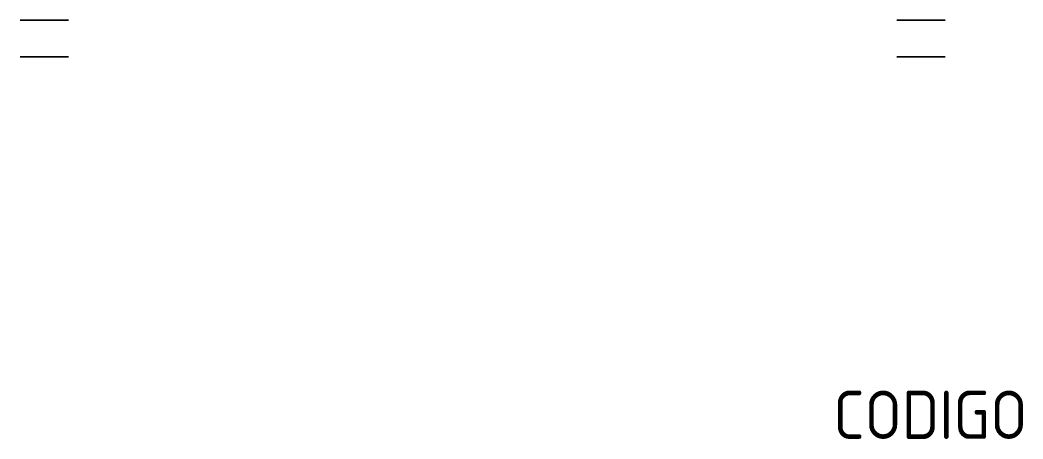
# Model space of a CAD drawing. Header units: millimetres. Extents: x 0.034 to 0.449, y -0.174 to 0.
import ezdxf

# ---------------------------------------------------------------- set-up
doc = ezdxf.new("R2010")
doc.units = ezdxf.units.MM
doc.layers.add('ATK-60', color=40, linetype='Continuous')
doc.styles.get("Standard").update_dxf_attribs({"font": 'ISOCP.SHX', "bigfont": 'bigfont.shx'})

msp = doc.modelspace()

# ---------------------------------------------------------------- linework, layer by layer
at = {"layer": 'ATK-60', "extrusion": (-1.87509e-46, -1, 5.5567e-15)}
for centre in [(0.04371, 0.55, -0.00001), (0.04371, 0.55, 0.01523)]:
    msp.add_circle(centre, 0.01, dxfattribs=at)
at = {"layer": 'ATK-60', "extrusion": (-1.87509e-46, -1, -6.44488e-15)}
for centre in [(0.04371, 1.85, -0.00001), (0.04371, 1.85, 0.01523)]:
    msp.add_circle(centre, 0.01, dxfattribs=at)
at = {"layer": 'ATK-60', "extrusion": (2.46767e-30, -1, 5.5567e-15)}
for centre in [(0.40629, 0.55, -0.00001), (0.40629, 0.55, 0.01523)]:
    msp.add_circle(centre, 0.01, dxfattribs=at)
at = {"layer": 'ATK-60', "extrusion": (2.46767e-30, -1, -6.44488e-15)}
for centre in [(0.40629, 1.85, -0.00001), (0.40629, 1.85, 0.01523)]:
    msp.add_circle(centre, 0.01, dxfattribs=at)

# ---------------------------------------------------------------- texts
at = {"layer": 'ATK-60', "flags": 3}
msp.add_attdef('CODIGO', (0.37009, -0.1735), '4243', height=0.02, dxfattribs=at)

doc.saveas('drawing.dxf')
